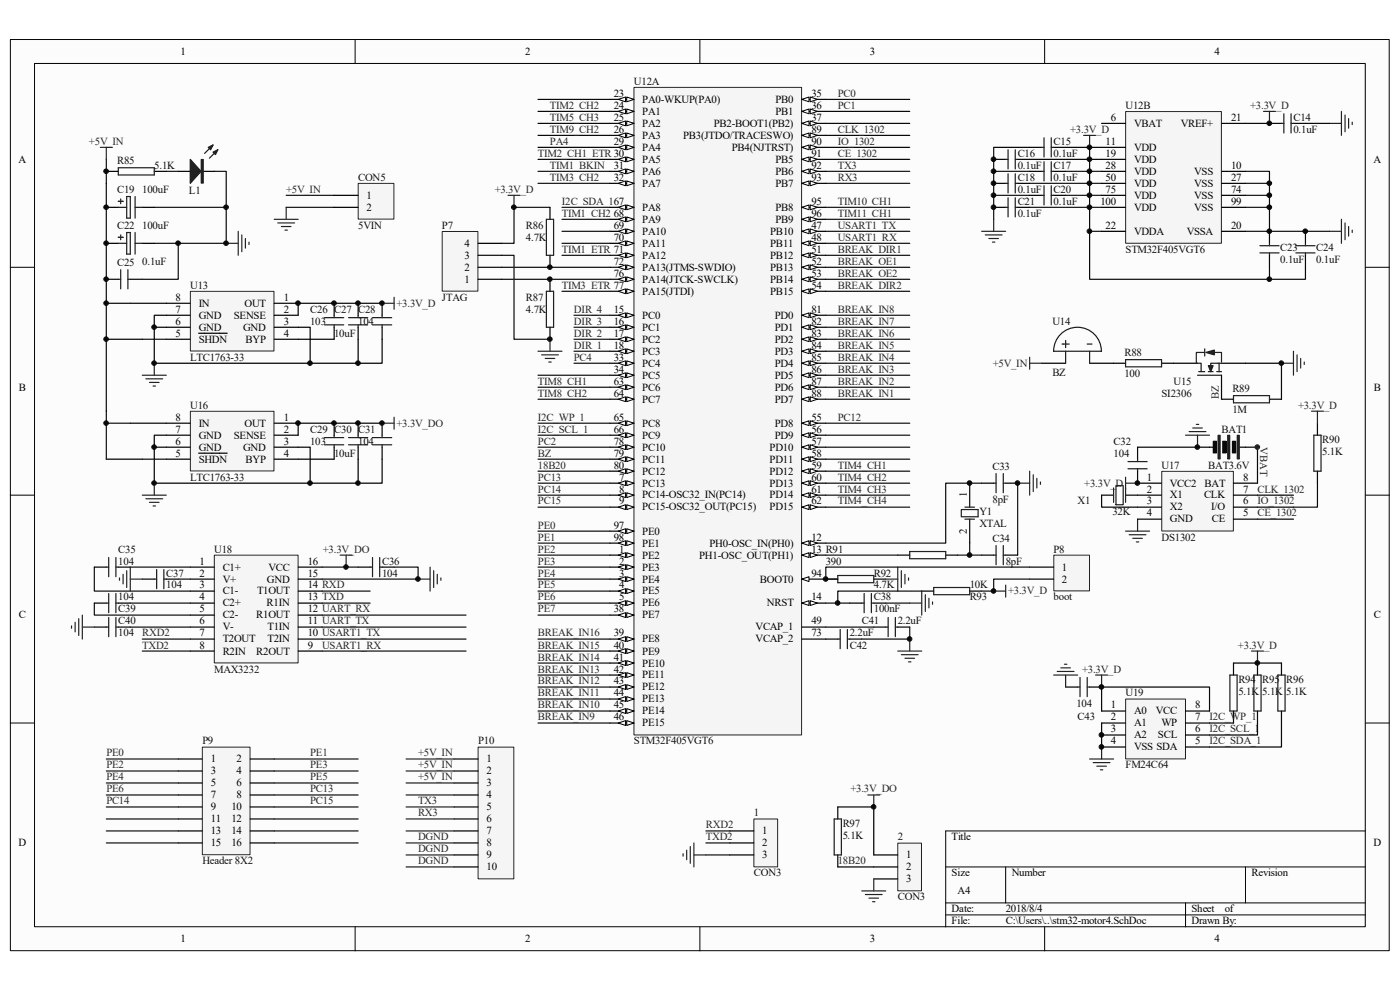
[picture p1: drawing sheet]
<svg xmlns="http://www.w3.org/2000/svg" width="297mm" height="210mm" viewBox="0 0 297 210" stroke-linecap="round" stroke-linejoin="round" font-family="sans-serif">
<defs><g id="words">
<g font-size="2.3">
<text x="38.3" y="11.6">1</text>
<text x="111.4" y="11.6">2</text>
<text x="184.5" y="11.6">3</text>
<text x="257.7" y="11.6">4</text>
<text x="130.3" y="20.5">23</text>
<text x="130.3" y="23.1">24</text>
<text x="136.3" y="21.8">PA0-WKUP(PA0)</text>
<text x="164.5" y="21.8">PB0</text>
<text x="172.1" y="20.5">35</text>
<text x="172.1" y="23.1">36</text>
<text x="130.3" y="25.6">25</text>
<text x="130.3" y="28.2">26</text>
<text x="136.3" y="24.3">PA1</text>
<text x="136.3" y="26.9">PA2</text>
<text x="136.3" y="29.4">PA3</text>
<text x="144.9" y="29.4">PB3(JTDO/TRACESWO)</text>
<text x="151.4" y="26.9">PB2-BOOT1(PB2)</text>
<text x="164.5" y="24.3">PB1</text>
<text x="172.1" y="28.2">89</text>
<text x="172.1" y="25.6">37</text>
<text x="235.7" y="25.6">6</text>
<text x="240.6" y="26.9">VBAT</text>
<text x="250.5" y="26.9">VREF+</text>
<text x="261.2" y="25.6">21</text>
<text x="3.9" y="34.5">A</text>
<text x="130.3" y="30.7">29</text>
<text x="130.3" y="35.8">31</text>
<text x="136.3" y="32">PA4</text>
<text x="136.3" y="34.5">PA5</text>
<text x="155.2" y="32">PB4(NJTRST)</text>
<text x="164.5" y="34.5">PB5</text>
<text x="172.1" y="30.7">90</text>
<text x="172.1" y="33.3">91</text>
<text x="172.1" y="35.8">92</text>
<text x="234.5" y="30.7">11</text>
<text x="234.5" y="33.3">19</text>
<text x="234.5" y="35.8">28</text>
<text x="240.6" y="32">VDD</text>
<text x="240.6" y="34.5">VDD</text>
<text x="261.2" y="35.8">10</text>
<text x="291.4" y="34.5">A</text>
<text x="130.3" y="38.4">32</text>
<text x="136.3" y="37.1">PA6</text>
<text x="136.3" y="39.6">PA7</text>
<text x="164.5" y="37.1">PB6</text>
<text x="164.5" y="39.6">PB7</text>
<text x="172.1" y="38.4">93</text>
<text x="234.5" y="38.4">50</text>
<text x="234.5" y="40.9">75</text>
<text x="240.6" y="37.1">VDD</text>
<text x="240.6" y="39.6">VDD</text>
<text x="253.4" y="37.1">VSS</text>
<text x="253.4" y="39.6">VSS</text>
<text x="261.2" y="38.4">27</text>
<text x="261.2" y="40.9">74</text>
<text x="77.8" y="42.2">1</text>
<text x="77.8" y="44.7">2</text>
<text x="130.3" y="46">68</text>
<text x="136.3" y="44.7">PA8</text>
<text x="136.3" y="47.2">PA9</text>
<text x="164.5" y="44.7">PB8</text>
<text x="164.5" y="47.2">PB9</text>
<text x="172.1" y="43.4">95</text>
<text x="172.1" y="46">96</text>
<text x="233.5" y="43.4">100</text>
<text x="240.6" y="42.2">VDD</text>
<text x="240.6" y="44.7">VDD</text>
<text x="253.4" y="42.2">VSS</text>
<text x="253.4" y="44.7">VSS</text>
<text x="261.2" y="43.4">99</text>
<text x="98.6" y="52.3">4</text>
<text x="130.3" y="48.5">69</text>
<text x="130.3" y="51.1">70</text>
<text x="136.3" y="49.8">PA10</text>
<text x="136.3" y="52.3">PA11</text>
<text x="163.4" y="49.8">PB10</text>
<text x="163.4" y="52.3">PB11</text>
<text x="172.1" y="48.5">47</text>
<text x="172.1" y="51.1">48</text>
<text x="172.1" y="53.6">51</text>
<text x="234.5" y="48.5">22</text>
<text x="240.6" y="49.8">VDDA</text>
<text x="251.8" y="49.8">VSSA</text>
<text x="261.2" y="48.5">20</text>
<text x="98.6" y="60">1</text>
<text x="98.6" y="57.4">2</text>
<text x="98.6" y="54.9">3</text>
<text x="130.3" y="56.1">72</text>
<text x="130.3" y="58.7">76</text>
<text x="136.3" y="54.9">PA12</text>
<text x="136.3" y="57.4">PA13(JTMS-SWDIO)</text>
<text x="136.3" y="60">PA14(JTCK-SWCLK)</text>
<text x="163.4" y="54.9">PB12</text>
<text x="163.4" y="57.4">PB13</text>
<text x="163.4" y="60">PB14</text>
<text x="172.1" y="56.1">52</text>
<text x="172.1" y="58.7">53</text>
<text x="37.3" y="63.8">8</text>
<text x="42.2" y="65.1">IN</text>
<text x="51.9" y="65.1">OUT</text>
<text x="60.2" y="63.8">1</text>
<text x="136.3" y="62.5">PA15(JTDI)</text>
<text x="163.4" y="62.5">PB15</text>
<text x="172.1" y="61.3">54</text>
<text x="37.3" y="71.4">5</text>
<text x="37.3" y="68.9">6</text>
<text x="37.3" y="66.3">7</text>
<text x="42.2" y="70.1">GND</text>
<text x="42.2" y="67.6">GND</text>
<text x="49.6" y="67.6">SENSE</text>
<text x="51.6" y="70.1">GND</text>
<text x="60.2" y="66.3">2</text>
<text x="60.2" y="68.9">3</text>
<text x="60.2" y="71.4">4</text>
<text x="130.3" y="66.3">15</text>
<text x="130.3" y="68.9">16</text>
<text x="130.3" y="71.4">17</text>
<text x="136.3" y="67.6">PC0</text>
<text x="136.3" y="70.1">PC1</text>
<text x="164.4" y="67.6">PD0</text>
<text x="164.4" y="70.1">PD1</text>
<text x="172.1" y="66.3">81</text>
<text x="172.1" y="68.9">82</text>
<text x="172.1" y="71.4">83</text>
<text x="42.2" y="72.7">SHDN</text>
<text x="52.1" y="72.7">BYP</text>
<text x="130.3" y="74">18</text>
<text x="130.3" y="76.5">33</text>
<text x="136.3" y="72.7">PC2</text>
<text x="136.3" y="75.2">PC3</text>
<text x="136.3" y="77.8">PC4</text>
<text x="164.4" y="72.7">PD2</text>
<text x="164.4" y="75.2">PD3</text>
<text x="164.4" y="77.8">PD4</text>
<text x="172.1" y="74">84</text>
<text x="172.1" y="76.5">85</text>
<text x="4" y="82.8">B</text>
<text x="130.3" y="79">34</text>
<text x="130.3" y="81.6">63</text>
<text x="136.3" y="80.3">PC5</text>
<text x="136.3" y="82.8">PC6</text>
<text x="164.4" y="80.3">PD5</text>
<text x="164.4" y="82.8">PD6</text>
<text x="172.1" y="79">86</text>
<text x="172.1" y="81.6">87</text>
<text x="291.5" y="82.8">B</text>
<text x="37.3" y="89.2">8</text>
<text x="60.2" y="89.2">1</text>
<text x="130.3" y="84.1">64</text>
<text x="130.3" y="89.2">65</text>
<text x="136.3" y="85.4">PC7</text>
<text x="164.4" y="85.4">PD7</text>
<text x="172.1" y="89.2">55</text>
<text x="172.1" y="84.1">88</text>
<text x="37.3" y="94.3">6</text>
<text x="37.3" y="91.8">7</text>
<text x="42.2" y="95.6">GND</text>
<text x="42.2" y="93">GND</text>
<text x="42.2" y="90.5">IN</text>
<text x="49.6" y="93">SENSE</text>
<text x="51.6" y="95.6">GND</text>
<text x="51.9" y="90.5">OUT</text>
<text x="60.2" y="91.8">2</text>
<text x="60.2" y="94.3">3</text>
<text x="130.3" y="91.8">66</text>
<text x="130.3" y="94.3">78</text>
<text x="136.3" y="90.5">PC8</text>
<text x="136.3" y="93">PC9</text>
<text x="136.3" y="95.6">PC10</text>
<text x="163.3" y="95.6">PD10</text>
<text x="164.4" y="90.5">PD8</text>
<text x="164.4" y="93">PD9</text>
<text x="172.1" y="91.8">56</text>
<text x="172.1" y="94.3">57</text>
<text x="37.3" y="96.9">5</text>
<text x="42.2" y="98.1">SHDN</text>
<text x="52.1" y="98.1">BYP</text>
<text x="60.2" y="96.9">4</text>
<text x="130.3" y="96.9">79</text>
<text x="130.3" y="99.4">80</text>
<text x="131.4" y="101.9">7</text>
<text x="136.3" y="98.1">PC11</text>
<text x="136.3" y="100.7">PC12</text>
<text x="163.3" y="98.1">PD11</text>
<text x="163.3" y="100.7">PD12</text>
<text x="172.1" y="96.9">58</text>
<text x="172.1" y="99.4">59</text>
<text x="172.1" y="101.9">60</text>
<text x="243.3" y="101.9">1</text>
<text x="263.7" y="101.9">8</text>
<text x="131.4" y="104.5">8</text>
<text x="131.4" y="107">9</text>
<text x="136.3" y="103.2">PC13</text>
<text x="136.3" y="105.7">PC14-OSC32_IN(PC14)</text>
<text x="163.3" y="103.2">PD13</text>
<text x="163.3" y="105.7">PD14</text>
<text x="172.1" y="104.5">61</text>
<text x="172.1" y="107">62</text>
<text x="205.1" y="105.5" transform="rotate(-90 205.1 105.5)">1</text>
<text x="243.3" y="104.5">2</text>
<text x="243.3" y="107">3</text>
<text x="248.2" y="103.2">VCC2</text>
<text x="248.2" y="105.7">X1</text>
<text x="255.4" y="105.7">CLK</text>
<text x="255.6" y="103.2">BAT</text>
<text x="263.7" y="107">6</text>
<text x="263.7" y="104.5">7</text>
<text x="130.3" y="112.1">97</text>
<text x="136.3" y="108.3">PC15-OSC32_OUT(PC15)</text>
<text x="136.3" y="113.4">PE0</text>
<text x="163.3" y="108.3">PD15</text>
<text x="205.1" y="113.3" transform="rotate(-90 205.1 113.3)">2</text>
<text x="243.3" y="109.6">4</text>
<text x="248.2" y="108.3">X2</text>
<text x="248.2" y="110.8">GND</text>
<text x="257" y="108.3">I/O</text>
<text x="257.1" y="110.8">CE</text>
<text x="263.7" y="109.6">5</text>
<text x="42.3" y="119.8">1</text>
<text x="65.3" y="119.8">16</text>
<text x="130.3" y="114.7">98</text>
<text x="131.4" y="117.2">1</text>
<text x="131.4" y="119.8">2</text>
<text x="136.3" y="118.5">PE2</text>
<text x="136.3" y="116">PE1</text>
<text x="148.3" y="118.5">PH1-OSC_OUT(PH1)</text>
<text x="150.5" y="116">PH0-OSC_IN(PH0)</text>
<text x="172.1" y="114.7">12</text>
<text x="172.1" y="117.2">13 R91</text>
<text x="42.3" y="122.3">2</text>
<text x="42.3" y="124.8">3</text>
<text x="47.2" y="121">C1+</text>
<text x="47.2" y="123.6">V+</text>
<text x="56.6" y="123.6">GND</text>
<text x="56.9" y="121">VCC</text>
<text x="65.3" y="124.8">14 RXD</text>
<text x="65.3" y="122.3">15</text>
<text x="131.4" y="122.3">3</text>
<text x="131.4" y="124.8">4</text>
<text x="136.3" y="121">PE3</text>
<text x="136.3" y="123.6">PE4</text>
<text x="161.2" y="123.6">BOOT0</text>
<text x="172.1" y="122.3">94</text>
<text x="225.3" y="121">1</text>
<text x="225.3" y="123.6">2</text>
<text x="4" y="131.2">C</text>
<text x="42.3" y="127.4">4</text>
<text x="42.3" y="129.9">5</text>
<text x="47.2" y="126.1">C1-</text>
<text x="47.2" y="128.7">C2+</text>
<text x="47.2" y="131.2">C2-</text>
<text x="54.4" y="131.2">R1OUT</text>
<text x="54.5" y="126.1">T1OUT</text>
<text x="56.6" y="128.7">R1IN</text>
<text x="65.3" y="129.9">12 UART_RX</text>
<text x="65.3" y="127.4">13 TXD</text>
<text x="130.3" y="129.9">38</text>
<text x="131.4" y="127.4">5</text>
<text x="136.3" y="126.1">PE5</text>
<text x="136.3" y="128.7">PE6</text>
<text x="136.3" y="131.2">PE7</text>
<text x="162.7" y="128.7">NRST</text>
<text x="172.1" y="127.4">14</text>
<text x="291.5" y="131.2">C</text>
<text x="42.3" y="132.5">6</text>
<text x="42.3" y="135">7</text>
<text x="42.3" y="137.6">8</text>
<text x="47.2" y="133.7">V-</text>
<text x="47.2" y="136.3">T2OUT</text>
<text x="56.7" y="136.3">T2IN</text>
<text x="56.7" y="133.7">T1IN</text>
<text x="65.3" y="137.6">9</text>
<text x="65.3" y="135">10 USART1_TX</text>
<text x="65.3" y="132.5">11 UART_TX</text>
<text x="130.3" y="135">39</text>
<text x="130.3" y="137.6">40</text>
<text x="136.3" y="136.3">PE8</text>
<text x="160.3" y="133.7">VCAP_1</text>
<text x="160.3" y="136.3">VCAP_2</text>
<text x="172.1" y="132.5">49</text>
<text x="172.1" y="135">73</text>
<text x="47.2" y="138.9">R2IN</text>
<text x="54.4" y="138.9">R2OUT</text>
<text x="130.3" y="140.1">41</text>
<text x="130.3" y="142.7">42</text>
<text x="136.3" y="138.9">PE9</text>
<text x="136.3" y="141.4">PE10</text>
<text x="136.3" y="143.9">PE11</text>
<text x="130.3" y="145.2">43</text>
<text x="130.3" y="147.7">44</text>
<text x="136.3" y="146.5">PE12</text>
<text x="136.3" y="149">PE13</text>
<text x="130.3" y="150.3">45</text>
<text x="130.3" y="152.8">46</text>
<text x="136.3" y="151.6">PE14</text>
<text x="136.3" y="154.1">PE15</text>
<text x="235.7" y="150.3">1</text>
<text x="235.7" y="152.8">2</text>
<text x="235.7" y="155.4">3</text>
<text x="240.6" y="151.6">A0</text>
<text x="240.6" y="154.1">A1</text>
<text x="245.2" y="151.6">VCC</text>
<text x="246.4" y="154.1">WP</text>
<text x="253.5" y="155.4">6</text>
<text x="253.5" y="152.8">7</text>
<text x="253.5" y="150.3">8</text>
<text x="44.7" y="161.7">1</text>
<text x="50.2" y="161.7">2</text>
<text x="103.2" y="161.7">1</text>
<text x="235.7" y="157.9">4</text>
<text x="240.6" y="156.6">A2</text>
<text x="240.6" y="159.2">VSS SDA</text>
<text x="245.7" y="156.6">SCL</text>
<text x="253.5" y="157.9">5</text>
<text x="44.7" y="164.3">3</text>
<text x="44.7" y="166.8">5</text>
<text x="50.2" y="164.3">4</text>
<text x="50.2" y="166.8">6</text>
<text x="103.2" y="164.3">2</text>
<text x="103.2" y="166.8">3</text>
<text x="44.7" y="169.4">7</text>
<text x="44.7" y="171.9">9</text>
<text x="49.1" y="171.9">10</text>
<text x="50.2" y="169.4">8</text>
<text x="103.2" y="169.4">4</text>
<text x="103.2" y="171.9">5</text>
<text x="3.9" y="179.5">D</text>
<text x="44.7" y="174.5">11</text>
<text x="44.7" y="177">13</text>
<text x="44.7" y="179.5">15</text>
<text x="49.1" y="174.5">12</text>
<text x="49.1" y="177">14</text>
<text x="49.1" y="179.5">16</text>
<text x="103.2" y="174.5">6</text>
<text x="103.2" y="177">7</text>
<text x="103.2" y="179.5">8</text>
<text x="161.7" y="177">1</text>
<text x="161.7" y="179.5">2</text>
<text x="201.9" y="178.3">Title</text>
<text x="291.4" y="179.5">D</text>
<text x="103.2" y="182.1">9</text>
<text x="103.2" y="184.6">10</text>
<text x="161.7" y="182.1">3</text>
<text x="192.2" y="182.1">1</text>
<text x="192.2" y="184.6">2</text>
<text x="201.9" y="185.9">Size</text>
<text x="214.6" y="185.9">Number</text>
<text x="265.5" y="185.9">Revision</text>
<text x="192.2" y="187.2">3</text>
<text x="203.2" y="189.7">A4</text>
<text x="201.9" y="193.5">Date:</text>
<text x="201.9" y="196.1">File:</text>
<text x="213.4" y="193.5">2018/8/4</text>
<text x="213.4" y="196.1">C:\Users\..\stm32-motor4.SchDoc</text>
<text x="252.8" y="196.1">Drawn By:</text>
<text x="252.8" y="193.5">Sheet</text>
<text x="259.8" y="193.5">of</text>
<text x="38.3" y="199.9">1</text>
<text x="111.4" y="199.9">2</text>
<text x="184.5" y="199.9">3</text>
<text x="257.7" y="199.9">4</text>
</g>
<g font-size="2.3" fill="#0e0e0e">
<text x="134.5" y="18">U12A</text>
<text x="238.8" y="23.1">U12B</text>
<text x="274.4" y="25.6">C14</text>
<text x="274.4" y="28.2">0.1uF</text>
<text x="24.8" y="34.8">R85</text>
<text x="32.7" y="35.8">5.1K</text>
<text x="215.9" y="33.3">C16</text>
<text x="215.9" y="35.8">0.1uF</text>
<text x="223.5" y="30.7">C15</text>
<text x="223.5" y="33.3">0.1uF</text>
<text x="223.5" y="35.8">C17</text>
<text x="24.8" y="40.9">C19 100uF</text>
<text x="40.1" y="41.1">L1</text>
<text x="76" y="38.4">CON5</text>
<text x="215.9" y="38.4">C18</text>
<text x="215.9" y="40.9">0.1uF</text>
<text x="223.5" y="38.4">0.1uF</text>
<text x="223.5" y="40.9">C20</text>
<text x="215.9" y="43.4">C21</text>
<text x="215.9" y="46">0.1uF</text>
<text x="223.5" y="43.4">0.1uF</text>
<text x="24.8" y="48.5">C22 100uF</text>
<text x="76" y="48.5">5VIN</text>
<text x="93.8" y="48.5">P7</text>
<text x="111.6" y="48.5">R86</text>
<text x="111.6" y="51.1">4.7K</text>
<text x="238.8" y="53.6">STM32F405VGT6</text>
<text x="271.6" y="53.3">C23</text>
<text x="279.2" y="53.3">C24</text>
<text x="24.8" y="56.4">C25</text>
<text x="30.2" y="56.1">0.1uF</text>
<text x="271.6" y="55.9">0.1uF</text>
<text x="279.2" y="55.9">0.1uF</text>
<text x="40.3" y="61.3">U13</text>
<text x="93.8" y="63.8">JTAG</text>
<text x="111.6" y="63.8">R87</text>
<text x="65.8" y="66.3">C26</text>
<text x="65.8" y="68.9">103</text>
<text x="70.9" y="66.3">C27</text>
<text x="70.9" y="71.4">10uF</text>
<text x="76" y="66.3">C28</text>
<text x="76" y="68.9">104</text>
<text x="111.6" y="66.3">4.7K</text>
<text x="223.3" y="68.9">U14</text>
<text x="40.3" y="76.5">LTC1763-33</text>
<text x="238.5" y="75.5">R88</text>
<text x="223.3" y="79.8">BZ</text>
<text x="238.5" y="80.1">100</text>
<text x="249" y="81.6">U15</text>
<text x="261.5" y="83.1">R89</text>
<text x="40.3" y="86.7">U16</text>
<text x="246.4" y="84.1">SI2306</text>
<text x="261.5" y="87.7">1M</text>
<text x="65.8" y="91.8">C29</text>
<text x="65.8" y="94.3">103</text>
<text x="70.9" y="91.8">C30</text>
<text x="76" y="91.8">C31</text>
<text x="76" y="94.3">104</text>
<text x="236.3" y="94.3">C32</text>
<text x="259.2" y="91.8">BAT1</text>
<text x="280.5" y="94.1">R90</text>
<text x="40.3" y="101.9">LTC1763-33</text>
<text x="70.9" y="96.9">10uF</text>
<text x="210.6" y="99.7">C33</text>
<text x="236.3" y="96.9">104</text>
<text x="246.4" y="99.4">U17</text>
<text x="256.3" y="99.4">BAT3.6V</text>
<text x="280.5" y="96.6">5.1K</text>
<text x="210.6" y="106.8">8pF</text>
<text x="228.6" y="107">X1</text>
<text x="207.8" y="109.3">Y1</text>
<text x="207.8" y="111.9">XTAL</text>
<text x="236" y="109.3">32K</text>
<text x="25.1" y="117.2">C35</text>
<text x="25.1" y="119.8">104</text>
<text x="45.5" y="117.2">U18</text>
<text x="81.1" y="119.8">C36</text>
<text x="175.2" y="119.8">390</text>
<text x="210.6" y="114.9">C34</text>
<text x="213.4" y="119.8">8pF</text>
<text x="223.5" y="117.2">P8</text>
<text x="246.4" y="114.7">DS1302</text>
<text x="35.3" y="122.3">C37</text>
<text x="35.3" y="124.8">104</text>
<text x="81.1" y="122.3">104</text>
<text x="185.4" y="122.3">R92</text>
<text x="185.4" y="124.8">4.7K</text>
<text x="205.7" y="124.8">10K</text>
<text x="25.1" y="129.9">C39</text>
<text x="25.1" y="127.4">104</text>
<text x="185.4" y="127.4">C38</text>
<text x="185.4" y="129.9">100nF</text>
<text x="205.7" y="127.4">R93</text>
<text x="223.5" y="127.4">boot</text>
<text x="25.1" y="132.5">C40</text>
<text x="25.1" y="135">104</text>
<text x="180.3" y="137.6">C42</text>
<text x="180.3" y="135">2.2uF</text>
<text x="182.8" y="132.5">C41</text>
<text x="190.5" y="132.5">2.2uF</text>
<text x="45.5" y="142.7">MAX3232</text>
<text x="238.8" y="147.7">U19</text>
<text x="262.7" y="144.9">R94</text>
<text x="262.7" y="147.5">5.1K</text>
<text x="267.8" y="144.9">R95</text>
<text x="267.8" y="147.5">5.1K</text>
<text x="272.9" y="144.9">R96</text>
<text x="272.9" y="147.5">5.1K</text>
<text x="228.3" y="150">104</text>
<text x="228.6" y="152.8">C43</text>
<text x="42.9" y="157.9">P9</text>
<text x="101.4" y="157.9">P10</text>
<text x="134.5" y="157.9">STM32F405VGT6</text>
<text x="238.8" y="163">FM24C64</text>
<text x="159.9" y="173.2">1</text>
<text x="178.8" y="175.5">R97</text>
<text x="178.8" y="178">5.1K</text>
<text x="190.5" y="178.3">2</text>
<text x="42.9" y="183.3">Header 8X2</text>
<text x="159.9" y="185.9">CON3</text>
<text x="190.5" y="191">CON3</text>
</g>
<g font-size="2.3" fill="#262626">
<text x="116.7" y="23.1">TIM2_CH2</text>
<text x="177.8" y="20.5">PC0</text>
<text x="177.8" y="23.1">PC1</text>
<text x="265.2" y="23.1">+3.3V_D</text>
<text x="116.7" y="25.6">TIM5_CH3</text>
<text x="116.7" y="28.2">TIM9_CH2</text>
<text x="177.8" y="28.2">CLK_1302</text>
<text x="227" y="28.2">+3.3V_D</text>
<text x="18.9" y="30.7">+5V_IN</text>
<text x="114.1" y="33.3">TIM2_CH1_ETR 30</text>
<text x="116.7" y="35.8">TIM1_BKIN</text>
<text x="116.7" y="30.7">PA4</text>
<text x="177.8" y="30.7">IO_1302</text>
<text x="177.8" y="33.3">CE_1302</text>
<text x="177.8" y="35.8">TX3</text>
<text x="60.7" y="40.9">+5V_IN</text>
<text x="104.9" y="40.9">+3.3V_D</text>
<text x="116.7" y="38.4">TIM3_CH2</text>
<text x="177.8" y="38.4">RX3</text>
<text x="119.2" y="46">TIM1_CH2</text>
<text x="119.2" y="43.4">I2C_SDA_167</text>
<text x="177.8" y="43.4">TIM10_CH1</text>
<text x="177.8" y="46">TIM11_CH1</text>
<text x="119.2" y="53.6">TIM1_ETR 71</text>
<text x="177.8" y="53.6">BREAK_DIR1</text>
<text x="177.8" y="48.5">USART1_TX</text>
<text x="177.8" y="51.1">USART1_RX</text>
<text x="177.8" y="56.1">BREAK_OE1</text>
<text x="177.8" y="58.7">BREAK_OE2</text>
<text x="84.1" y="65.1">+3.3V_D</text>
<text x="119.2" y="61.3">TIM3_ETR 77</text>
<text x="177.8" y="61.3">BREAK_DIR2</text>
<text x="121.8" y="71.4">DIR_2</text>
<text x="121.8" y="68.9">DIR_3</text>
<text x="121.8" y="66.3">DIR_4</text>
<text x="177.8" y="71.4">BREAK_IN6</text>
<text x="177.8" y="68.9">BREAK_IN7</text>
<text x="177.8" y="66.3">BREAK_IN8</text>
<text x="121.8" y="74">DIR_1</text>
<text x="121.8" y="76.5">PC4</text>
<text x="177.8" y="76.5">BREAK_IN4</text>
<text x="177.8" y="74">BREAK_IN5</text>
<text x="210.6" y="77.8">+5V_IN</text>
<text x="114.1" y="81.6">TIM8_CH1</text>
<text x="177.8" y="81.6">BREAK_IN2</text>
<text x="177.8" y="79">BREAK_IN3</text>
<text x="114.1" y="89.2">I2C_WP_1</text>
<text x="114.1" y="84.1">TIM8_CH2</text>
<text x="177.8" y="84.1">BREAK_IN1</text>
<text x="177.8" y="89.2">PC12</text>
<text x="258.6" y="84.7" transform="rotate(-90 258.6 84.7)">BZ</text>
<text x="275.4" y="86.7">+3.3V_D</text>
<text x="84.1" y="90.5">+3.3V_DO</text>
<text x="114.1" y="91.8">I2C_SCL_1</text>
<text x="114.1" y="94.3">PC2</text>
<text x="267.3" y="94.9" transform="rotate(90 267.3 94.9)">VBAT</text>
<text x="114.1" y="96.9">BZ</text>
<text x="114.1" y="99.4">18B20</text>
<text x="114.1" y="101.9">PC13</text>
<text x="177.8" y="99.4">TIM4_CH1</text>
<text x="177.8" y="101.9">TIM4_CH2</text>
<text x="114.1" y="104.5">PC14</text>
<text x="114.1" y="107">PC15</text>
<text x="177.8" y="104.5">TIM4_CH3</text>
<text x="177.8" y="107">TIM4_CH4</text>
<text x="230" y="103.2">+3.3V_D</text>
<text x="266.8" y="104.5">CLK_1302</text>
<text x="266.8" y="107">IO_1302</text>
<text x="114.1" y="112.1">PE0</text>
<text x="266.8" y="109.6">CE_1302</text>
<text x="68.5" y="117.2">+3.3V_DO</text>
<text x="114.1" y="117.2">PE2</text>
<text x="114.1" y="119.8">PE3</text>
<text x="114.1" y="114.7">PE1</text>
<text x="114.1" y="122.3">PE4</text>
<text x="114.1" y="124.8">PE5</text>
<text x="114.1" y="127.4">PE6</text>
<text x="114.1" y="129.9">PE7</text>
<text x="213.9" y="126.1">+3.3V_D</text>
<text x="30.2" y="137.6">TXD2</text>
<text x="30.2" y="135">RXD2</text>
<text x="68.3" y="137.6">USART1_RX</text>
<text x="114.1" y="137.6">BREAK_IN15</text>
<text x="114.1" y="135">BREAK_IN16</text>
<text x="262.6" y="137.6">+3.3V_D</text>
<text x="114.1" y="142.7">BREAK_IN13</text>
<text x="114.1" y="140.1">BREAK_IN14</text>
<text x="229.6" y="142.7">+3.3V_D</text>
<text x="114.1" y="147.7">BREAK_IN11</text>
<text x="114.1" y="145.2">BREAK_IN12</text>
<text x="114.1" y="152.8">BREAK_IN9</text>
<text x="114.1" y="150.3">BREAK_IN10</text>
<text x="256.6" y="155.4">I2C_SCL_1</text>
<text x="256.6" y="152.8">I2C_WP_1</text>
<text x="22.6" y="160.4">PE0</text>
<text x="65.8" y="160.4">PE1</text>
<text x="88.7" y="160.4">+5V_IN</text>
<text x="256.6" y="157.9">I2C_SDA_1</text>
<text x="22.6" y="163">PE2</text>
<text x="22.6" y="165.6">PE4</text>
<text x="65.8" y="163">PE3</text>
<text x="65.8" y="165.6">PE5</text>
<text x="88.7" y="163">+5V_IN</text>
<text x="88.7" y="165.6">+5V_IN</text>
<text x="22.6" y="168.1">PE6</text>
<text x="22.6" y="170.6">PC14</text>
<text x="65.8" y="168.1">PC13</text>
<text x="65.8" y="170.6">PC15</text>
<text x="88.7" y="173.2">RX3</text>
<text x="88.7" y="170.6">TX3</text>
<text x="180.4" y="168.1">+3.3V_DO</text>
<text x="88.7" y="178.3">DGND</text>
<text x="149.7" y="175.7">RXD2</text>
<text x="149.7" y="178.3">TXD2</text>
<text x="88.7" y="180.8">DGND</text>
<text x="88.7" y="183.3">DGND</text>
<text x="177.8" y="183.3">18B20</text>
</g>
</g></defs>
<path d="M2.2 8.4h292.5v193.3h-292.5z" fill="#fcfcfc"/>
<path d="M2.2 8.4h292.5v193.3h-292.5z" fill="none" stroke="#000" stroke-width=".21"/>
<path d="M7.4 13.5h282.2v183.1h-282.2z" fill="#fcfcfc"/>
<g fill="none" stroke="#000" stroke-width=".21">
<path d="M7.3 13.5h282.3v183.1h-282.3zM75.3 8.4v5.1M148.5 8.4v5.1M221.6 8.4v5.1M2.2 56.7h5.1M289.7 56.7h5.1M2.2 105h5.1M289.7 105h5.1M2.2 153.4h5.1M289.7 153.4h5.1M289.7 176.3h-89.1v20.3M75.3 196.6v5.1"/>
<path d="M148.5 196.6v5.1M200.6 183.9h89.1M200.6 191.5h89.1M200.6 194.1h89.1M213.4 183.9v7.6M221.6 196.6v5.1M251.5 191.5v5.1M264.2 183.9v7.6"/>
</g>
<path d="M134.5 18.6h35.6v137.3h-35.6z" fill="#f5f5f5"/>
<path d="M134.5 18.5h35.6v137.4h-35.6z" fill="none" stroke="#262626" stroke-width=".21"/>
<path d="M129.4 21.1h5.1" fill="none" stroke="#000" stroke-width=".25"/>
<g fill="#fcfcfc" stroke="#000" stroke-width=".21">
<path d="M133 20.6l1.5 .5-1.5 .5z"/>
<path d="M131.2 21.1l1.5-.5v1z"/>
</g>
<path d="M129.4 23.6h5.1" fill="none" stroke="#000" stroke-width=".25"/>
<g fill="#fcfcfc" stroke="#000" stroke-width=".21">
<path d="M133 23.1l1.5 .5-1.5 .5z"/>
<path d="M131.2 23.6l1.5-.5v1z"/>
</g>
<path d="M129.4 26.2h5.1" fill="none" stroke="#000" stroke-width=".25"/>
<g fill="#fcfcfc" stroke="#000" stroke-width=".21">
<path d="M133 25.7l1.5 .5-1.5 .5z"/>
<path d="M131.2 26.2l1.5-.5v1z"/>
</g>
<path d="M129.4 28.7h5.1" fill="none" stroke="#000" stroke-width=".25"/>
<g fill="#fcfcfc" stroke="#000" stroke-width=".21">
<path d="M133 28.2l1.5 .5-1.5 .5z"/>
<path d="M131.2 28.7l1.5-.5v1z"/>
</g>
<path d="M129.4 31.3h5.1" fill="none" stroke="#000" stroke-width=".25"/>
<g fill="#fcfcfc" stroke="#000" stroke-width=".21">
<path d="M133 30.8l1.5 .5-1.5 .5z"/>
<path d="M131.2 31.3l1.5-.5v1z"/>
</g>
<path d="M129.4 33.8h5.1" fill="none" stroke="#000" stroke-width=".25"/>
<g fill="#fcfcfc" stroke="#000" stroke-width=".21">
<path d="M133 33.3l1.5 .5-1.5 .5z"/>
<path d="M131.2 33.8l1.5-.5v1z"/>
</g>
<path d="M129.4 36.4h5.1" fill="none" stroke="#000" stroke-width=".25"/>
<g fill="#fcfcfc" stroke="#000" stroke-width=".21">
<path d="M133 35.8l1.5 .6-1.5 .5z"/>
<path d="M131.2 36.4l1.5-.6v1.1z"/>
</g>
<path d="M129.4 38.9h5.1" fill="none" stroke="#000" stroke-width=".25"/>
<g fill="#fcfcfc" stroke="#000" stroke-width=".21">
<path d="M133 38.4l1.5 .5-1.5 .5z"/>
<path d="M131.2 38.9l1.5-.5v1z"/>
</g>
<path d="M170.1 21.1h5.1" fill="none" stroke="#000" stroke-width=".25"/>
<g fill="#fcfcfc" stroke="#000" stroke-width=".21">
<path d="M170.1 21.1l1.5-.5v1z"/>
<path d="M171.9 20.6l1.5 .5-1.5 .5z"/>
</g>
<path d="M170.1 23.6h5.1" fill="none" stroke="#000" stroke-width=".25"/>
<g fill="#fcfcfc" stroke="#000" stroke-width=".21">
<path d="M170.1 23.6l1.5-.5v1z"/>
<path d="M171.9 23.1l1.5 .5-1.5 .5z"/>
</g>
<path d="M170.1 49.1h5.1" fill="none" stroke="#000" stroke-width=".25"/>
<g fill="#fcfcfc" stroke="#000" stroke-width=".21">
<path d="M170.1 49.1l1.5-.5v1z"/>
<path d="M171.9 48.6l1.5 .5-1.5 .5z"/>
</g>
<path d="M170.1 51.6h5.1" fill="none" stroke="#000" stroke-width=".25"/>
<g fill="#fcfcfc" stroke="#000" stroke-width=".21">
<path d="M170.1 51.6l1.5-.5v1z"/>
<path d="M171.9 51.1l1.5 .5-1.5 .5z"/>
</g>
<path d="M170.1 54.2h5.1" fill="none" stroke="#000" stroke-width=".25"/>
<g fill="#fcfcfc" stroke="#000" stroke-width=".21">
<path d="M170.1 54.2l1.5-.5v1z"/>
<path d="M171.9 53.7l1.5 .5-1.5 .5z"/>
</g>
<path d="M170.1 56.7h5.1" fill="none" stroke="#000" stroke-width=".25"/>
<g fill="#fcfcfc" stroke="#000" stroke-width=".21">
<path d="M170.1 56.7l1.5-.5v1z"/>
<path d="M171.9 56.2l1.5 .5-1.5 .5z"/>
</g>
<path d="M170.1 59.2h5.1" fill="none" stroke="#000" stroke-width=".25"/>
<g fill="#fcfcfc" stroke="#000" stroke-width=".21">
<path d="M170.1 59.2l1.5-.5v1.1z"/>
<path d="M171.9 58.7l1.5 .5-1.5 .6z"/>
</g>
<path d="M170.1 61.8h5.1" fill="none" stroke="#000" stroke-width=".25"/>
<g fill="#fcfcfc" stroke="#000" stroke-width=".21">
<path d="M170.1 61.8l1.5-.5v1z"/>
<path d="M171.9 61.3l1.5 .5-1.5 .5z"/>
</g>
<path d="M129.4 44h5.1" fill="none" stroke="#000" stroke-width=".25"/>
<g fill="#fcfcfc" stroke="#000" stroke-width=".21">
<path d="M133 43.5l1.5 .5-1.5 .5z"/>
<path d="M131.2 44l1.5-.5v1z"/>
</g>
<path d="M129.4 46.5h5.1" fill="none" stroke="#000" stroke-width=".25"/>
<g fill="#fcfcfc" stroke="#000" stroke-width=".21">
<path d="M133 46l1.5 .5-1.5 .5z"/>
<path d="M131.2 46.5l1.5-.5v1z"/>
</g>
<path d="M129.4 49.1h5.1" fill="none" stroke="#000" stroke-width=".25"/>
<g fill="#fcfcfc" stroke="#000" stroke-width=".21">
<path d="M133 48.6l1.5 .5-1.5 .5z"/>
<path d="M131.2 49.1l1.5-.5v1z"/>
</g>
<path d="M129.4 51.6h5.1" fill="none" stroke="#000" stroke-width=".25"/>
<g fill="#fcfcfc" stroke="#000" stroke-width=".21">
<path d="M133 51.1l1.5 .5-1.5 .5z"/>
<path d="M131.2 51.6l1.5-.5v1z"/>
</g>
<path d="M129.4 54.2h5.1" fill="none" stroke="#000" stroke-width=".25"/>
<g fill="#fcfcfc" stroke="#000" stroke-width=".21">
<path d="M133 53.7l1.5 .5-1.5 .5z"/>
<path d="M131.2 54.2l1.5-.5v1z"/>
</g>
<path d="M129.4 56.7h5.1" fill="none" stroke="#000" stroke-width=".25"/>
<g fill="#fcfcfc" stroke="#000" stroke-width=".21">
<path d="M133 56.2l1.5 .5-1.5 .5z"/>
<path d="M131.2 56.7l1.5-.5v1z"/>
</g>
<path d="M170.1 28.7h5.1" fill="none" stroke="#000" stroke-width=".25"/>
<g fill="#fcfcfc" stroke="#000" stroke-width=".21">
<path d="M170.1 28.7l1.5-.5v1z"/>
<path d="M171.9 28.2l1.5 .5-1.5 .5z"/>
</g>
<path d="M170.1 31.3h5.1" fill="none" stroke="#000" stroke-width=".25"/>
<g fill="#fcfcfc" stroke="#000" stroke-width=".21">
<path d="M170.1 31.3l1.5-.5v1z"/>
<path d="M171.9 30.8l1.5 .5-1.5 .5z"/>
</g>
<path d="M170.1 33.8h5.1" fill="none" stroke="#000" stroke-width=".25"/>
<g fill="#fcfcfc" stroke="#000" stroke-width=".21">
<path d="M170.1 33.8l1.5-.5v1z"/>
<path d="M171.9 33.3l1.5 .5-1.5 .5z"/>
</g>
<path d="M170.1 36.4h5.1" fill="none" stroke="#000" stroke-width=".25"/>
<g fill="#fcfcfc" stroke="#000" stroke-width=".21">
<path d="M170.1 36.4l1.5-.6v1.1z"/>
<path d="M171.9 35.8l1.5 .6-1.5 .5z"/>
</g>
<path d="M170.1 38.9h5.1" fill="none" stroke="#000" stroke-width=".25"/>
<g fill="#fcfcfc" stroke="#000" stroke-width=".21">
<path d="M170.1 38.9l1.5-.5v1z"/>
<path d="M171.9 38.4l1.5 .5-1.5 .5z"/>
</g>
<path d="M170.1 44h5.1" fill="none" stroke="#000" stroke-width=".25"/>
<g fill="#fcfcfc" stroke="#000" stroke-width=".21">
<path d="M170.1 44l1.5-.5v1z"/>
<path d="M171.9 43.5l1.5 .5-1.5 .5z"/>
</g>
<path d="M170.1 46.5h5.1" fill="none" stroke="#000" stroke-width=".25"/>
<g fill="#fcfcfc" stroke="#000" stroke-width=".21">
<path d="M170.1 46.5l1.5-.5v1z"/>
<path d="M171.9 46l1.5 .5-1.5 .5z"/>
</g>
<path d="M170.1 26.2h5.1" fill="none" stroke="#000" stroke-width=".25"/>
<g fill="#fcfcfc" stroke="#000" stroke-width=".21">
<path d="M170.1 26.2l1.5-.5v1z"/>
<path d="M171.9 25.7l1.5 .5-1.5 .5z"/>
</g>
<path d="M129.4 59.2h5.1" fill="none" stroke="#000" stroke-width=".25"/>
<g fill="#fcfcfc" stroke="#000" stroke-width=".21">
<path d="M133 58.7l1.5 .5-1.5 .6z"/>
<path d="M131.2 59.2l1.5-.5v1.1z"/>
</g>
<path d="M129.4 61.8h5.1" fill="none" stroke="#000" stroke-width=".25"/>
<g fill="#fcfcfc" stroke="#000" stroke-width=".21">
<path d="M133 61.3l1.5 .5-1.5 .5z"/>
<path d="M131.2 61.8l1.5-.5v1z"/>
</g>
<path d="M129.4 102.5h5.1" fill="none" stroke="#000" stroke-width=".25"/>
<g fill="#fcfcfc" stroke="#000" stroke-width=".21">
<path d="M133 102l1.5 .5-1.5 .5z"/>
<path d="M131.2 102.5l1.5-.5v1z"/>
</g>
<path d="M129.4 105h5.1" fill="none" stroke="#000" stroke-width=".25"/>
<g fill="#fcfcfc" stroke="#000" stroke-width=".21">
<path d="M133 104.5l1.5 .5-1.5 .6z"/>
<path d="M131.2 105l1.5-.5v1.1z"/>
</g>
<path d="M129.4 107.6h5.1" fill="none" stroke="#000" stroke-width=".25"/>
<g fill="#fcfcfc" stroke="#000" stroke-width=".21">
<path d="M133 107.1l1.5 .5-1.5 .5z"/>
<path d="M131.2 107.6l1.5-.5v1z"/>
</g>
<path d="M129.4 66.9h5.1" fill="none" stroke="#000" stroke-width=".25"/>
<g fill="#fcfcfc" stroke="#000" stroke-width=".21">
<path d="M133 66.4l1.5 .5-1.5 .5z"/>
<path d="M131.2 66.9l1.5-.5v1z"/>
</g>
<path d="M129.4 69.4h5.1" fill="none" stroke="#000" stroke-width=".25"/>
<g fill="#fcfcfc" stroke="#000" stroke-width=".21">
<path d="M133 68.9l1.5 .5-1.5 .5z"/>
<path d="M131.2 69.4l1.5-.5v1z"/>
</g>
<path d="M129.4 72h5.1" fill="none" stroke="#000" stroke-width=".25"/>
<g fill="#fcfcfc" stroke="#000" stroke-width=".21">
<path d="M133 71.5l1.5 .5-1.5 .5z"/>
<path d="M131.2 72l1.5-.5v1z"/>
</g>
<path d="M129.4 74.5h5.1" fill="none" stroke="#000" stroke-width=".25"/>
<g fill="#fcfcfc" stroke="#000" stroke-width=".21">
<path d="M133 74l1.5 .5-1.5 .5z"/>
<path d="M131.2 74.5l1.5-.5v1z"/>
</g>
<path d="M129.4 77.1h5.1" fill="none" stroke="#000" stroke-width=".25"/>
<g fill="#fcfcfc" stroke="#000" stroke-width=".21">
<path d="M133 76.5l1.5 .6-1.5 .5z"/>
<path d="M131.2 77.1l1.5-.6v1.1z"/>
</g>
<path d="M129.4 79.6h5.1" fill="none" stroke="#000" stroke-width=".25"/>
<g fill="#fcfcfc" stroke="#000" stroke-width=".21">
<path d="M133 79.1l1.5 .5-1.5 .5z"/>
<path d="M131.2 79.6l1.5-.5v1z"/>
</g>
<path d="M170.1 89.8h5.1" fill="none" stroke="#000" stroke-width=".25"/>
<g fill="#fcfcfc" stroke="#000" stroke-width=".21">
<path d="M170.1 89.8l1.5-.5v1z"/>
<path d="M171.9 89.3l1.5 .5-1.5 .5z"/>
</g>
<path d="M170.1 92.3h5.1" fill="none" stroke="#000" stroke-width=".25"/>
<g fill="#fcfcfc" stroke="#000" stroke-width=".21">
<path d="M170.1 92.3l1.5-.5v1z"/>
<path d="M171.9 91.8l1.5 .5-1.5 .5z"/>
</g>
<path d="M170.1 94.9h5.1" fill="none" stroke="#000" stroke-width=".25"/>
<g fill="#fcfcfc" stroke="#000" stroke-width=".21">
<path d="M170.1 94.9l1.5-.5v1z"/>
<path d="M171.9 94.4l1.5 .5-1.5 .5z"/>
</g>
<path d="M170.1 97.4h5.1" fill="none" stroke="#000" stroke-width=".25"/>
<g fill="#fcfcfc" stroke="#000" stroke-width=".21">
<path d="M170.1 97.4l1.5-.5v1z"/>
<path d="M171.9 96.9l1.5 .5-1.5 .5z"/>
</g>
<path d="M170.1 100h5.1" fill="none" stroke="#000" stroke-width=".25"/>
<g fill="#fcfcfc" stroke="#000" stroke-width=".21">
<path d="M170.1 100l1.5-.6v1.1z"/>
<path d="M171.9 99.4l1.5 .6-1.5 .5z"/>
</g>
<path d="M170.1 102.5h5.1" fill="none" stroke="#000" stroke-width=".25"/>
<g fill="#fcfcfc" stroke="#000" stroke-width=".21">
<path d="M170.1 102.5l1.5-.5v1z"/>
<path d="M171.9 102l1.5 .5-1.5 .5z"/>
</g>
<path d="M170.1 105h5.1" fill="none" stroke="#000" stroke-width=".25"/>
<g fill="#fcfcfc" stroke="#000" stroke-width=".21">
<path d="M170.1 105l1.5-.5v1.1z"/>
<path d="M171.9 104.5l1.5 .5-1.5 .6z"/>
</g>
<path d="M170.1 107.6h5.1" fill="none" stroke="#000" stroke-width=".25"/>
<g fill="#fcfcfc" stroke="#000" stroke-width=".21">
<path d="M170.1 107.6l1.5-.5v1z"/>
<path d="M171.9 107.1l1.5 .5-1.5 .5z"/>
</g>
<path d="M129.4 82.1h5.1" fill="none" stroke="#000" stroke-width=".25"/>
<g fill="#fcfcfc" stroke="#000" stroke-width=".21">
<path d="M133 81.6l1.5 .5-1.5 .6z"/>
<path d="M131.2 82.1l1.5-.5v1.1z"/>
</g>
<path d="M129.4 84.7h5.1" fill="none" stroke="#000" stroke-width=".25"/>
<g fill="#fcfcfc" stroke="#000" stroke-width=".21">
<path d="M133 84.2l1.5 .5-1.5 .5z"/>
<path d="M131.2 84.7l1.5-.5v1z"/>
</g>
<path d="M129.4 89.8h5.1" fill="none" stroke="#000" stroke-width=".25"/>
<g fill="#fcfcfc" stroke="#000" stroke-width=".21">
<path d="M133 89.3l1.5 .5-1.5 .5z"/>
<path d="M131.2 89.8l1.5-.5v1z"/>
</g>
<path d="M129.4 92.3h5.1" fill="none" stroke="#000" stroke-width=".25"/>
<g fill="#fcfcfc" stroke="#000" stroke-width=".21">
<path d="M133 91.8l1.5 .5-1.5 .5z"/>
<path d="M131.2 92.3l1.5-.5v1z"/>
</g>
<path d="M129.4 94.9h5.1" fill="none" stroke="#000" stroke-width=".25"/>
<g fill="#fcfcfc" stroke="#000" stroke-width=".21">
<path d="M133 94.4l1.5 .5-1.5 .5z"/>
<path d="M131.2 94.9l1.5-.5v1z"/>
</g>
<path d="M129.4 97.4h5.1" fill="none" stroke="#000" stroke-width=".25"/>
<g fill="#fcfcfc" stroke="#000" stroke-width=".21">
<path d="M133 96.9l1.5 .5-1.5 .5z"/>
<path d="M131.2 97.4l1.5-.5v1z"/>
</g>
<path d="M129.4 100h5.1" fill="none" stroke="#000" stroke-width=".25"/>
<g fill="#fcfcfc" stroke="#000" stroke-width=".21">
<path d="M133 99.4l1.5 .6-1.5 .5z"/>
<path d="M131.2 100l1.5-.6v1.1z"/>
</g>
<path d="M170.1 66.9h5.1" fill="none" stroke="#000" stroke-width=".25"/>
<g fill="#fcfcfc" stroke="#000" stroke-width=".21">
<path d="M170.1 66.9l1.5-.5v1z"/>
<path d="M171.9 66.4l1.5 .5-1.5 .5z"/>
</g>
<path d="M170.1 69.4h5.1" fill="none" stroke="#000" stroke-width=".25"/>
<g fill="#fcfcfc" stroke="#000" stroke-width=".21">
<path d="M170.1 69.4l1.5-.5v1z"/>
<path d="M171.9 68.9l1.5 .5-1.5 .5z"/>
</g>
<path d="M170.1 72h5.1" fill="none" stroke="#000" stroke-width=".25"/>
<g fill="#fcfcfc" stroke="#000" stroke-width=".21">
<path d="M170.1 72l1.5-.5v1z"/>
<path d="M171.9 71.5l1.5 .5-1.5 .5z"/>
</g>
<path d="M170.1 74.5h5.1" fill="none" stroke="#000" stroke-width=".25"/>
<g fill="#fcfcfc" stroke="#000" stroke-width=".21">
<path d="M170.1 74.5l1.5-.5v1z"/>
<path d="M171.9 74l1.5 .5-1.5 .5z"/>
</g>
<path d="M170.1 77.1h5.1" fill="none" stroke="#000" stroke-width=".25"/>
<g fill="#fcfcfc" stroke="#000" stroke-width=".21">
<path d="M170.1 77.1l1.5-.6v1.1z"/>
<path d="M171.9 76.5l1.5 .6-1.5 .5z"/>
</g>
<path d="M170.1 79.6h5.1" fill="none" stroke="#000" stroke-width=".25"/>
<g fill="#fcfcfc" stroke="#000" stroke-width=".21">
<path d="M170.1 79.6l1.5-.5v1z"/>
<path d="M171.9 79.1l1.5 .5-1.5 .5z"/>
</g>
<path d="M170.1 82.1h5.1" fill="none" stroke="#000" stroke-width=".25"/>
<g fill="#fcfcfc" stroke="#000" stroke-width=".21">
<path d="M170.1 82.1l1.5-.5v1.1z"/>
<path d="M171.9 81.6l1.5 .5-1.5 .6z"/>
</g>
<path d="M170.1 84.7h5.1" fill="none" stroke="#000" stroke-width=".25"/>
<g fill="#fcfcfc" stroke="#000" stroke-width=".21">
<path d="M170.1 84.7l1.5-.5v1z"/>
<path d="M171.9 84.2l1.5 .5-1.5 .5z"/>
</g>
<path d="M129.4 117.8h5.1" fill="none" stroke="#000" stroke-width=".25"/>
<g fill="#fcfcfc" stroke="#000" stroke-width=".21">
<path d="M133 117.3l1.5 .5-1.5 .5z"/>
<path d="M131.2 117.8l1.5-.5v1z"/>
</g>
<path d="M129.4 120.3h5.1" fill="none" stroke="#000" stroke-width=".25"/>
<g fill="#fcfcfc" stroke="#000" stroke-width=".21">
<path d="M133 119.8l1.5 .5-1.5 .5z"/>
<path d="M131.2 120.3l1.5-.5v1z"/>
</g>
<path d="M129.4 122.9h5.1" fill="none" stroke="#000" stroke-width=".25"/>
<g fill="#fcfcfc" stroke="#000" stroke-width=".21">
<path d="M133 122.3l1.5 .6-1.5 .5z"/>
<path d="M131.2 122.9l1.5-.6v1.1z"/>
</g>
<path d="M129.4 125.4h5.1" fill="none" stroke="#000" stroke-width=".25"/>
<g fill="#fcfcfc" stroke="#000" stroke-width=".21">
<path d="M133 124.9l1.5 .5-1.5 .5z"/>
<path d="M131.2 125.4l1.5-.5v1z"/>
</g>
<path d="M129.4 127.9h5.1" fill="none" stroke="#000" stroke-width=".25"/>
<g fill="#fcfcfc" stroke="#000" stroke-width=".21">
<path d="M133 127.4l1.5 .5-1.5 .5z"/>
<path d="M131.2 127.9l1.5-.5v1z"/>
</g>
<path d="M129.4 130.5h5.1" fill="none" stroke="#000" stroke-width=".25"/>
<g fill="#fcfcfc" stroke="#000" stroke-width=".21">
<path d="M133 130l1.5 .5-1.5 .5z"/>
<path d="M131.2 130.5l1.5-.5v1z"/>
</g>
<path d="M129.4 135.6h5.1" fill="none" stroke="#000" stroke-width=".25"/>
<g fill="#fcfcfc" stroke="#000" stroke-width=".21">
<path d="M133 135.1l1.5 .5-1.5 .5z"/>
<path d="M131.2 135.6l1.5-.5v1z"/>
</g>
<path d="M129.4 138.1h5.1" fill="none" stroke="#000" stroke-width=".25"/>
<g fill="#fcfcfc" stroke="#000" stroke-width=".21">
<path d="M133 137.6l1.5 .5-1.5 .5z"/>
<path d="M131.2 138.1l1.5-.5v1z"/>
</g>
<path d="M129.4 140.7h5.1" fill="none" stroke="#000" stroke-width=".25"/>
<g fill="#fcfcfc" stroke="#000" stroke-width=".21">
<path d="M133 140.1l1.5 .6-1.5 .5z"/>
<path d="M131.2 140.7l1.5-.6v1.1z"/>
</g>
<path d="M129.4 143.2h5.1" fill="none" stroke="#000" stroke-width=".25"/>
<g fill="#fcfcfc" stroke="#000" stroke-width=".21">
<path d="M133 142.7l1.5 .5-1.5 .5z"/>
<path d="M131.2 143.2l1.5-.5v1z"/>
</g>
<path d="M129.4 145.7h5.1" fill="none" stroke="#000" stroke-width=".25"/>
<g fill="#fcfcfc" stroke="#000" stroke-width=".21">
<path d="M133 145.2l1.5 .5-1.5 .6z"/>
<path d="M131.2 145.7l1.5-.5v1.1z"/>
</g>
<path d="M129.4 148.3h5.1" fill="none" stroke="#000" stroke-width=".25"/>
<g fill="#fcfcfc" stroke="#000" stroke-width=".21">
<path d="M133 147.8l1.5 .5-1.5 .5z"/>
<path d="M131.2 148.3l1.5-.5v1z"/>
</g>
<path d="M129.4 150.8h5.1" fill="none" stroke="#000" stroke-width=".25"/>
<g fill="#fcfcfc" stroke="#000" stroke-width=".21">
<path d="M133 150.3l1.5 .5-1.5 .5z"/>
<path d="M131.2 150.8l1.5-.5v1z"/>
</g>
<path d="M129.4 153.4h5.1" fill="none" stroke="#000" stroke-width=".25"/>
<g fill="#fcfcfc" stroke="#000" stroke-width=".21">
<path d="M133 152.9l1.5 .5-1.5 .5z"/>
<path d="M131.2 153.4l1.5-.5v1z"/>
</g>
<path d="M129.4 112.7h5.1" fill="none" stroke="#000" stroke-width=".25"/>
<g fill="#fcfcfc" stroke="#000" stroke-width=".21">
<path d="M133 112.2l1.5 .5-1.5 .5z"/>
<path d="M131.2 112.7l1.5-.5v1z"/>
</g>
<path d="M129.4 115.2h5.1" fill="none" stroke="#000" stroke-width=".25"/>
<g fill="#fcfcfc" stroke="#000" stroke-width=".21">
<path d="M133 114.7l1.5 .5-1.5 .5z"/>
<path d="M131.2 115.2l1.5-.5v1z"/>
</g>
<path d="M170.1 122.9h5.1" fill="none" stroke="#000" stroke-width=".25"/>
<path d="M170.1 122.9l1.5-.6v1.1z" fill="#fcfcfc" stroke="#000" stroke-width=".21"/>
<path d="M170.1 127.9h5.1" fill="none" stroke="#000" stroke-width=".25"/>
<g fill="#fcfcfc" stroke="#000" stroke-width=".21">
<path d="M170.1 127.9l1.5-.5v1z"/>
<path d="M171.9 127.4l1.5 .5-1.5 .5z"/>
</g>
<path d="M170.1 115.2h5.1M170.1 133h5.1M170.1 135.6h5.1" fill="none" stroke="#000" stroke-width=".25"/>
<g fill="#fcfcfc" stroke="#000" stroke-width=".21">
<path d="M170.1 115.2l1.5-.5v1z"/>
<path d="M171.9 114.7l1.5 .5-1.5 .5z"/>
</g>
<path d="M170.1 117.8h5.1" fill="none" stroke="#000" stroke-width=".25"/>
<g fill="#fcfcfc" stroke="#000" stroke-width=".21">
<path d="M170.1 117.8l1.5-.5v1z"/>
<path d="M171.9 117.3l1.5 .5-1.5 .5z"/>
</g>
<path d="M238.8 23.7h20.3v27.9h-20.3z" fill="#f5f5f5"/>
<path d="M238.8 23.7h20.3v27.9h-20.3z" fill="none" stroke="#262626" stroke-width=".21"/>
<g fill="none" stroke="#000" stroke-width=".25">
<path d="M22.6 36.4h2.5M32.7 36.4h2.6M37.8 36.4h2.6M42.9 36.4h2.6M233.7 26.2h5.1M233.7 36.4h5.1M233.7 31.3h5.1M233.7 33.8h5.1M233.7 38.9h5.1M259.1 26.2h5.1M259.1 36.4h5.1M259.1 38.9h5.1"/>
<path d="M233.7 49.1h5.1M233.7 41.4h5.1M233.7 44h5.1M259.1 49.1h5.1M259.1 41.4h5.1M259.1 44h5.1"/>
</g>
<path d="M48 51.6h2.5M50.5 49.1v5.1M51.3 49.8v3.6M52.1 50.6v2M52.8 51.4v.5" fill="none" stroke="#262626" stroke-width=".25"/>
<g fill="#1c1c1c" stroke="#1c1c1c" stroke-width=".25">
<path d="M40.4 33.8l2.3 2.6-2.3 2.5z"/>
<path d="M45.2 32.3l1-.5-.5 1z"/>
<path d="M44.2 31.3l1-.5-.5 1z"/>
</g>
<path d="M42.9 33.9v5" fill="none" stroke="#1c1c1c" stroke-width=".42"/>
<path d="M42.7 33.8h.4v5.1h-.4z" fill="none" stroke="#1c1c1c" stroke-width=".21"/>
<path d="M25.1 35.6h7.6v1.5h-7.6zM45.2 30.8l-1.8 1.7M46.2 31.8l-1.8 1.8" fill="none" stroke="#1c1c1c" stroke-width=".25"/>
<path d="M40.4 61.8h17.7v12.7h-17.7z" fill="#f5f5f5"/>
<path d="M40.4 61.8h17.7v12.7h-17.7z" fill="none" stroke="#262626" stroke-width=".21"/>
<g fill="none" stroke="#000" stroke-width=".25">
<path d="M22.6 51.6h2.5M30.2 51.6h2.5M22.6 72h7.6M27.6 64.3h12.8M32.7 69.4h7.7M35.3 66.9h5.1M35.3 72h5.1M42.1 70.7h6.1M58.2 69.4h7.6v7.7M58.2 64.3h5.1M58.2 66.9h5.1M70.9 69.4v2.6h-12.7"/>
<path d="M70.9 64.3v2.6M76 64.3v2.6M76 69.4v7.7M81.1 64.3v2.6M81.1 69.4v2.6"/>
</g>
<g fill="none" stroke="#1c1c1c" stroke-width=".25">
<path d="M25.1 50.3h1M25.1 51.6h1.8M25.6 49.8v1.1M26.9 49.3h.7v4.6h-.7zM28.7 51.6h1.5M28.7 49.3v4.6M68.9 68.9h4M68.9 67.4h4M70.9 66.9v.5M70.9 68.9v.5M73.9 68.9h4.1M73.9 67.4h4.1"/>
<path d="M76 66.9v.5M76 68.9v.5M79 68.9h4.1M79 67.4h4.1M81.1 66.9v.5M81.1 68.9v.5"/>
</g>
<path d="M21.3 31.3h2.5M22.6 31.3v2.5M30.2 79.6h5.1M32.7 77.1v2.5M81.1 64.3h2.5M83.6 63.1v2.5M30.9 80.4h3.6M31.7 81.1h2M32.5 81.9h.5" fill="none" stroke="#262626" stroke-width=".25"/>
<path d="M22.6 64.3h5M30.2 72h5.1" fill="none" stroke="#0e0e0e" stroke-width=".25"/>
<path d="M93.9 49.1h7.5v12.7h-7.5z" fill="#f5f5f5"/>
<path d="M93.8 49.1h7.6v12.7h-7.6z" fill="none" stroke="#262626" stroke-width=".21"/>
<g fill="none" stroke="#000" stroke-width=".25">
<path d="M101.4 59.2h5.1M101.4 56.7h5.1M101.4 54.2h5.1M101.4 51.6h5.1M116.7 44v2.5M116.7 54.2v2.5M116.7 59.2v2.6M116.7 69.4v2.6M190.5 117.8h2.5M200.6 117.8h2.6M205.7 102.5v5.1M205.7 110.1v5.1"/>
<path d="M208.3 117.8h2.5M208.3 102.5h2.5M213.4 117.8h2.5M213.4 102.5h2.5M180.3 127.9h2.5M185.4 127.9h2.5M195.5 125.4h2.6M205.7 125.4h2.6"/>
</g>
<g fill="none" stroke="#262626" stroke-width=".25">
<path d="M107.8 41.4h2.5M109 41.4v2.6M114.1 74.5h5.1M114.9 75.3h3.6M115.7 76h2M116.4 76.8h.5M116.7 72v2.5M218.4 100v5M215.9 102.5h2.5M219.2 100.7v3.6M220 101.5v2M220.7 102.2v.6"/>
<path d="M193 127.9h2.5M195.5 125.4v5.1M196.3 126.2v3.5M197.1 126.9v2.1M197.8 127.7v.5M210.8 125.4h2.6M213.4 124.1v2.6"/>
</g>
<g fill="none" stroke="#1c1c1c" stroke-width=".25">
<path d="M115.9 46.5h1.5v7.7h-1.5zM115.9 61.8h1.5v7.6h-1.5zM193 117h7.6v1.5h-7.6zM203.9 108.1h3.6v1.5h-3.6zM204.7 110.1h2M204.7 107.6h2M210.8 102.5h.5M210.8 117.8h.5M211.3 100.5v4M211.3 115.7v4.1M212.8 100.5v4M212.8 115.7v4.1"/>
<path d="M212.8 102.5h.6M212.8 117.8h.6M182.8 127.9h.5M183.3 125.9v4.1M184.9 125.9v4.1M184.9 127.9h.5M198.1 124.6h7.6v1.6h-7.6z"/>
</g>
<path d="M106.5 54.2h2.5v17.8h7.7M175.2 117.8h15.3M215.9 102.5v15.3M187.9 127.9h5.1" fill="none" stroke="#0e0e0e" stroke-width=".25"/>
<path d="M223.6 117.8h7.5v7.5h-7.5z" fill="#f5f5f5"/>
<path d="M223.6 117.8h7.5v7.5h-7.5z" fill="none" stroke="#262626" stroke-width=".21"/>
<g fill="none" stroke="#000" stroke-width=".25">
<path d="M210.8 33.8h2.6M210.8 38.9h2.6M215.9 33.8h2.5M215.9 38.9h2.5M218.4 31.3h2.6M218.4 36.4h2.6M223.5 31.3h2.6M223.5 36.4h2.6M269.3 26.2h2.6M274.4 26.2h2.6M210.8 44h2.6M215.9 44h2.5"/>
<path d="M218.4 41.4h2.6M223.5 41.4h2.6M269.3 49.1v2.5M269.3 54.2v2.5M277 49.1v2.5M277 54.2v2.5M175.2 122.9h2.5M175.2 135.6h2.5M180.3 135.6h2.5M185.4 122.9h2.5M185.4 133h2.5M190.5 133h2.5"/>
<path d="M218.4 120.3h5.1M218.4 122.9h5.1"/>
</g>
<g fill="none" stroke="#1c1c1c" stroke-width=".25">
<path d="M213.4 33.8h.5M213.4 38.9h.5M213.9 31.8v4M213.9 36.9v4M215.4 31.8v4M215.4 36.9v4M215.4 33.8h.5M215.4 38.9h.5M221 31.3h.5M221 36.4h.5M221.5 29.2v4.1M221.5 34.3v4.1"/>
<path d="M221.5 39.4v4.1M223 29.2v4.1M223 34.3v4.1M223 39.4v4.1M223 31.3h.5M223 36.4h.5M271.9 26.2h.5M272.4 24.1v4.1M273.9 24.1v4.1M273.9 26.2h.5M213.4 44h.5M213.9 41.9v4.1"/>
<path d="M215.4 41.9v4.1M215.4 44h.5M221 41.4h.5M223 41.4h.5M267.3 53.7h4.1M267.3 52.1h4.1M269.3 51.6v.5M269.3 53.7v.5M274.9 53.7h4.1M274.9 52.1h4.1M277 51.6v.5M277 53.7v.5"/>
<path d="M177.7 122.1h7.7v1.5h-7.7zM177.7 135.6h.5M178.2 133.5v4.1M179.8 133.5v4.1M179.8 135.6h.5M187.9 133h.5M188.4 131v4.1M189.9 131v4.1M189.9 133h.6"/>
</g>
<g fill="none" stroke="#262626" stroke-width=".25">
<path d="M229.9 28.7h2.5M231.2 28.7v2.6M268 23.6h2.6M269.3 23.6v2.6M282 26.2h2.6M284.6 23.6v5.1M285.3 24.4v3.6M286.1 25.2v2M286.9 25.9v.5M208.3 49.1h5.1M209 49.8h3.6M209.8 50.6h2"/>
<path d="M210.6 51.4h.5M210.8 46.5v2.6M282 49.1h2.6M284.6 46.5v5.1M285.3 47.3v3.6M286.1 48.1v2M286.9 48.8v.5M187.9 122.9h2.6M190.5 120.3v5.1M190.5 138.1h5M191.2 121.1v3.5M191.2 138.9h3.6"/>
<path d="M192 121.8v2.1M192 139.6h2M192.7 122.6v.5M193 135.6v2.5M192.7 140.4h.6"/>
</g>
<g fill="none" stroke="#0e0e0e" stroke-width=".25">
<path d="M210.8 36.4h7.6M218.4 31.3h-7.6v15.2M218.4 33.8h15.3M218.4 38.9h15.3M226.1 36.4h7.6M226.1 31.3h7.6M231.2 31.3v12.7M264.2 38.9h5.1M264.2 26.2h5.1M277 26.2h5M106.5 56.7h22.9M106.5 59.2h22.9"/>
<path d="M210.8 41.4h7.6M218.4 44h15.3M226.1 41.4h7.6M231.2 49.1v10.1h38.1M264.2 41.4h5.1M264.2 44h5.1M264.2 49.1h5.1M203.2 117.8h2.5M175.2 127.9h2.5M175.2 133h10.2"/>
</g>
<path d="M45.5 117.8h17.7v22.8h-17.7z" fill="#f5f5f5"/>
<path d="M45.5 117.8h17.7v22.8h-17.7z" fill="none" stroke="#262626" stroke-width=".21"/>
<g fill="none" stroke="#000" stroke-width=".25">
<path d="M20 120.3h2.6M20 127.9h2.6M20 133h2.6M25.1 120.3h2.5M25.1 127.9h2.5M25.1 133h2.5M30.2 122.9h2.5M35.3 122.9h2.5M40.4 120.3h5.1M40.4 122.9h5.1M40.4 125.4h5.1M40.4 127.9h5.1"/>
<path d="M40.4 130.5h5.1M40.4 133h5.1M40.4 135.6h5.1M40.4 138.1h5.1M63.3 120.3h5M63.3 122.9h5M63.3 125.4h5M63.3 127.9h5M63.3 130.5h5M63.3 133h5M63.3 135.6h5M63.3 138.1h5"/>
<path d="M76 120.3h2.5M81.1 120.3h2.5"/>
</g>
<g fill="none" stroke="#1c1c1c" stroke-width=".25">
<path d="M23.1 118.3v4M24.6 118.3v4M79 118.3v4M80.6 118.3v4M22.6 120.3h.5M22.6 127.9h.5M22.6 133h.5M23.1 125.9v4.1M23.1 131v4.1M24.6 125.9v4.1M24.6 131v4.1M24.6 120.3h.5"/>
<path d="M24.6 127.9h.5M24.6 133h.5M32.7 122.9h.5M33.2 120.8v4.1M34.8 120.8v4.1M34.8 122.9h.5M78.5 120.3h.5M80.6 120.3h.5"/>
</g>
<g fill="none" stroke="#0e0e0e" stroke-width=".25">
<path d="M20 120.3v5.1h20.4M20 127.9v2.6h20.4M27.6 120.3h12.8M27.6 127.9h12.8M27.6 133h12.8M30.2 135.6h10.2M30.2 138.1h10.2M68.3 120.3h7.7M68.3 127.9h10.2M68.3 133h30.6M68.3 135.6h30.6M68.3 138.1h30.6"/>
<path d="M68.3 125.4h10.2M68.3 130.5h30.6"/>
</g>
<g fill="none" stroke="#262626" stroke-width=".25">
<path d="M72.2 117.8h2.5M73.4 117.8v2.5M15.2 132.8v.5M15.9 132v2M16.7 131.2v3.6M17.5 130.5v5.1M17.5 133h2.5M25.4 122.6v.5M26.1 121.8v2.1M26.9 121.1v3.5M27.6 122.9h2.6M27.6 120.3v5.1"/>
<path d="M88.7 122.9h2.5M91.2 120.3v5.1M92 121.1v3.5M92.8 121.8v2.1M93.5 122.6v.5"/>
</g>
<path d="M101.5 158.5h7.5v27.9h-7.5z" fill="#f5f5f5"/>
<path d="M101.4 158.5h7.6v27.9h-7.6z" fill="none" stroke="#262626" stroke-width=".21"/>
<g fill="none" stroke="#000" stroke-width=".25">
<path d="M221 77.1h5.1M231.2 77.1h7.6M246.4 77.1h7.7M259.1 77.1h5.1M259.1 79.6v5.1h2.6M269.3 84.7h2.6M96.3 161h5.1M96.3 163.6h5.1M96.3 166.1h5.1M96.3 168.6h5.1M96.3 171.2h5.1M96.3 173.7h5.1"/>
<path d="M96.3 176.3h5.1M96.3 178.8h5.1M96.3 181.4h5.1M96.3 183.9h5.1"/>
</g>
<path d="M86.2 161h10.1M86.2 163.6h10.1M86.2 166.1h10.1M86.2 168.6h10.1M86.2 171.2h10.1M86.2 173.7h10.1M86.2 176.3h10.1M86.2 178.8h10.1M86.2 181.4h10.1M86.2 183.9h10.1" fill="none" stroke="#222" stroke-width=".25"/>
<g fill="none" stroke="#0e0e0e" stroke-width=".25">
<path d="M114.1 21.1h15.3M114.1 23.6h15.3M114.1 26.2h15.3M114.1 28.7h15.3M114.1 31.3h15.3M114.1 33.8h15.3M114.1 36.4h15.3M114.1 38.9h15.3M175.2 21.1h17.8M175.2 23.6h17.8M175.2 26.2h17.8M175.2 28.7h17.8"/>
<path d="M175.2 31.3h17.8M175.2 33.8h17.8M175.2 36.4h17.8M175.2 38.9h17.8M175.2 44h17.8M175.2 46.5h17.8M175.2 49.1h17.8M175.2 51.6h17.8M175.2 54.2h17.8M175.2 56.7h17.8M175.2 59.2h17.8M114.1 79.6h15.3"/>
<path d="M121.8 66.9h7.6M121.8 69.4h7.6M121.8 72h7.6M121.8 74.5h7.6M121.8 77.1h7.6M175.2 66.9h17.8M175.2 69.4h17.8M175.2 72h17.8M175.2 74.5h17.8M175.2 77.1h17.8M175.2 79.6h17.8M175.2 61.8h17.8"/>
<path d="M114.1 82.1h15.3M114.1 84.7h15.3M114.1 89.8h15.3M114.1 92.3h15.3M114.1 94.9h15.3M114.1 97.4h15.3M114.1 100h15.3M175.2 82.1h17.8M175.2 84.7h17.8M175.2 89.8h17.8M175.2 92.3h17.8M175.2 94.9h17.8"/>
<path d="M175.2 97.4h17.8M175.2 100h17.8M114.1 102.5h15.3M114.1 105h15.3M114.1 107.6h15.3M114.1 112.7h15.3M114.1 115.2h15.3M114.1 117.8h15.3M175.2 102.5h17.8M175.2 105h17.8M175.2 107.6h17.8M114.1 120.3h15.3"/>
<path d="M114.1 122.9h15.3M114.1 125.4h15.3M114.1 127.9h15.3M114.1 130.5h15.3M114.1 135.6h15.3M114.1 138.1h15.3M114.1 140.7h15.3M114.1 143.2h15.3M114.1 145.7h15.3M114.1 148.3h15.3M114.1 150.8h15.3M114.1 153.4h15.3"/>
<path d="M149.8 176.3h5M149.8 178.8h5M149.8 181.4h5"/>
</g>
<path d="M218.4 77.1h2.6M218.4 75.8v2.5M271.9 77.1h2.5M274.4 74.5v5.1M275.2 75.3v3.5M275.9 76v2.1M276.7 76.8v.5M146.4 179.6v3.5M147.2 178.8v5.1M144.9 181.1v.5M145.7 180.3v2.1M147.2 181.4h2.6" fill="none" stroke="#262626" stroke-width=".25"/>
<g fill="none" stroke="#1c1c1c" stroke-width=".25">
<path d="M225.3 73h1.5M226.1 72.2v1.5M226.1 74.5v2.6M230.7 73h1M231.2 74.5v2.6M233.7 74.5l-10.2 .1a5.1 5.1 0 0 1 5.1-5.2 5.1 5.1 0 0 1 5.1 5.2v-.1M238.8 76.3h7.6v1.5h-7.6zM254.1 77.1h.7v1.7M254.1 79.6h5M254.3 78.8h1.3M255.6 74.8h-1.8v2.3M255.6 74v1.5"/>
<path d="M256.3 78.8h1.1M257.6 74.8h1.5v2M258.1 78.8h1M258.6 77.1h-1.7v1.7M259.1 77.1h-.5v1.7M261.7 83.9h7.6v1.6h-7.6z"/>
</g>
<g fill="#1c1c1c" stroke="#1c1c1c" stroke-width=".25">
<path d="M256.3 77.6h1.1l-.5 1.2z"/>
<path d="M255.8 74.8l1.8-.5v1z"/>
</g>
<path d="M190.5 178.9h5v10.1h-5z" fill="#f5f5f5"/>
<path d="M190.5 178.9h5v10.1h-5z" fill="none" stroke="#262626" stroke-width=".21"/>
<path d="M241.3 94.9v2.5M241.3 100v2.5M233.7 105h2.5M238.8 105h2.5M177.7 171.2v2.5M177.7 181.4v2.5h12.8M185.4 181.4h5.1M185.4 186.5h5.1" fill="none" stroke="#000" stroke-width=".25"/>
<g fill="none" stroke="#262626" stroke-width=".25">
<path d="M251.5 92.3h5.1M252.3 91.6h3.5M253 90.8h2.1M253.8 90h.5M254.1 92.3v2.6M238.8 112.7h5.1M238.8 101.2v2.6M238.8 102.5h2.5M239.6 113.4h3.5M240.3 114.2h2.1M241.1 115h.5M241.3 110.1v2.6"/>
<path d="M184.1 168.6h2.5M185.4 168.6v2.6M182.8 189h5.1M183.6 189.8h3.6M184.4 190.5h2M185.1 191.3h.5M185.4 186.5v2.5"/>
</g>
<path d="M239.3 99.4h4.1M239.3 97.9h4.1M241.3 97.4v.5M241.3 99.4v.6M236.2 103.5v3.1M236.8 103h1.5v4.1h-1.5zM238.8 103.5v3.1M177 173.7h1.5v7.7h-1.5z" fill="none" stroke="#1c1c1c" stroke-width=".25"/>
<path d="M258.7 92.4v5" fill="none" stroke="#1c1c1c" stroke-width=".42"/>
<path d="M258.4 92.3h.5v5.1h-.5z" fill="none" stroke="#1c1c1c" stroke-width=".21"/>
<path d="M257.4 93.6h.7v2.5h-.7z" fill="#151515"/>
<path d="M257.4 93.6h.7v2.5h-.7z" fill="none" stroke="#151515" stroke-width=".21"/>
<path d="M260.7 92.4v5" fill="none" stroke="#1c1c1c" stroke-width=".42"/>
<path d="M260.4 92.3h.5v5.1h-.5z" fill="none" stroke="#1c1c1c" stroke-width=".21"/>
<path d="M259.4 93.6h.7v2.5h-.7z" fill="#151515"/>
<path d="M259.4 93.6h.7v2.5h-.7z" fill="none" stroke="#151515" stroke-width=".21"/>
<path d="M254.1 94.9h3.3M263 94.9h3.8" fill="none" stroke="#000" stroke-width=".25"/>
<path d="M262.7 92.4v5" fill="none" stroke="#1c1c1c" stroke-width=".42"/>
<path d="M262.5 92.3h.4v5.1h-.4z" fill="none" stroke="#1c1c1c" stroke-width=".21"/>
<path d="M261.5 93.6h.7v2.5h-.7z" fill="#151515"/>
<path d="M261.5 93.6h.7v2.5h-.7z" fill="none" stroke="#151515" stroke-width=".21"/>
<path d="M246.5 100h15.2v12.6h-15.2z" fill="#f5f5f5"/>
<path d="M246.5 100h15.2v12.6h-15.2z" fill="none" stroke="#262626" stroke-width=".21"/>
<path d="M241.3 94.9h12.8M266.8 94.9v7.6h-5.1M279.5 89.8v2.5M279.5 100v2.5M233.7 105v2.6h12.7M241.3 102.5h5.1M241.3 105h5.1M241.3 110.1h5.1M261.7 105h12.7M261.7 107.6h12.7M261.7 110.1h12.7" fill="none" stroke="#000" stroke-width=".25"/>
<circle cx="266.7" cy="94.8" r=".49" fill="#262626" stroke="#262626" stroke-width=".21"/>
<path d="M279.5 102.5v5.1h-5.1" fill="none" stroke="#0e0e0e" stroke-width=".25"/>
<path d="M278.7 92.3h1.6v7.7h-1.6z" fill="none" stroke="#1c1c1c" stroke-width=".25"/>
<path d="M278.2 87.2h2.6M279.5 87.2v2.6" fill="none" stroke="#262626" stroke-width=".25"/>
<path d="M238.8 148.3h12.7v12.7h-12.7z" fill="#f5f5f5"/>
<path d="M238.8 148.3h12.7v12.7h-12.7z" fill="none" stroke="#262626" stroke-width=".21"/>
<path d="M226.1 145.7h2.5M231.2 145.7h2.5M233.7 150.8h5.1M233.7 155.9h5.1M238.8 153.4h-5.1v5.1h5.1M251.5 150.8h5.1M261.7 150.8v2.6h-10.2M261.7 143.2v-2.5h10.2v2.5M266.8 150.8v5.1h-15.3M266.8 140.7v2.5M271.9 150.8v7.7h-20.4" fill="none" stroke="#000" stroke-width=".25"/>
<g fill="none" stroke="#262626" stroke-width=".25">
<path d="M265.5 138.1h2.5M266.8 138.1v2.6M223.5 143.2h5.1M224.3 142.4h3.6M225.1 141.7h2M225.8 140.9h.5M226.1 143.2v2.5M232.4 143.2h2.6M233.7 143.2v2.5M233.7 158.5v2.5M231.2 161h5M231.9 161.8h3.6"/>
<path d="M232.7 162.5h2M233.4 163.3h.6"/>
</g>
<path d="M228.6 145.7h.5M229.1 143.7v4.1M230.7 143.7v4.1M230.7 145.7h.5M260.9 143.2h1.6v7.6h-1.6zM266 143.2h1.5v7.6h-1.5zM271.1 143.2h1.5v7.6h-1.5z" fill="none" stroke="#1c1c1c" stroke-width=".25"/>
<path d="M35.3 36.4h2.5M208.3 102.5h-7.7v12.7h-25.4M37.8 122.9h2.6M195.5 125.4h-17.8v2.5h2.6" fill="none" stroke="#0e0e0e" stroke-width=".25"/>
<path d="M40.4 87.3h17.7v12.6h-17.7z" fill="#f5f5f5"/>
<path d="M40.4 87.2h17.7v12.7h-17.7z" fill="none" stroke="#262626" stroke-width=".21"/>
<g fill="none" stroke="#000" stroke-width=".25">
<path d="M22.6 97.4h7.6M27.6 89.8h12.8M32.7 94.9h7.7M35.3 92.3h5.1M35.3 97.4h5.1M42.1 96.1h6.1M58.2 94.9h7.6v7.6M58.2 89.8h5.1M58.2 92.3h5.1M70.9 94.9v2.5h-12.7M70.9 89.8v2.5M76 89.8v2.5"/>
<path d="M76 94.9v7.6M81.1 89.8v2.5M81.1 94.9v2.5"/>
</g>
<path d="M68.9 94.4h4M68.9 92.8h4M70.9 92.3v.5M70.9 94.4v.5M73.9 94.4h4.1M73.9 92.8h4.1M76 92.3v.5M76 94.4v.5M79 94.4h4.1M79 92.8h4.1M81.1 92.3v.5M81.1 94.4v.5" fill="none" stroke="#1c1c1c" stroke-width=".25"/>
<path d="M81.1 89.8h2.5M83.6 88.5v2.6M30.2 105h5.1M30.9 105.8h3.6M31.7 106.6h2M32.5 107.3h.5M32.7 102.5v2.5" fill="none" stroke="#262626" stroke-width=".25"/>
<path d="M119.2 54.2h10.2M119.2 51.6h10.2M119.2 46.5h10.2M119.2 61.8h10.2M22.6 89.8h5M22.6 87.2v10.2M30.2 97.4h5.1" fill="none" stroke="#0e0e0e" stroke-width=".25"/>
<path d="M160 173.8h5v10.1h-5z" fill="#f5f5f5"/>
<path d="M159.9 173.7h5.1v10.2h-5.1z" fill="none" stroke="#262626" stroke-width=".21"/>
<path d="M154.8 176.3h5.1M154.8 178.8h5.1M154.8 181.4h5.1" fill="none" stroke="#000" stroke-width=".25"/>
<path d="M119.2 44h10.2M119.2 49.1h10.2" fill="none" stroke="#0e0e0e" stroke-width=".25"/>
<path d="M43 158.5h10v22.8h-10z" fill="#f5f5f5"/>
<path d="M42.9 158.5h10.1v22.8h-10.1z" fill="none" stroke="#262626" stroke-width=".21"/>
<g fill="none" stroke="#000" stroke-width=".25">
<path d="M22.6 38.9v48.3M22.6 44h2.5M22.6 59.2h2.5M27.6 59.2h2.6M30.2 44h2.5M35.3 66.9h-2.6v10.2h48.4v-5.1M264.2 77.1h7.7v7.6M35.3 92.3h-2.6v10.2h48.4v-5.1M233.7 150.8v-5.1h22.9v5.1M37.8 161h5.1M37.8 163.6h5.1M37.8 166.1h5.1"/>
<path d="M37.8 168.6h5.1M37.8 171.2h5.1M37.8 173.7h5.1M37.8 176.3h5.1M37.8 178.8h5.1M53.1 161h5.1M53.1 163.6h5.1M53.1 166.1h5.1M53.1 168.6h5.1M53.1 171.2h5.1M53.1 173.7h5.1M53.1 176.3h5.1"/>
<path d="M53.1 178.8h5.1M177.7 171.2h7.7v10.2"/>
</g>
<g fill="none" stroke="#0e0e0e" stroke-width=".25">
<path d="M22.6 33.8v5.1M45.5 36.4h2.5v7.6M264.2 36.4h5.1v12.7h12.7M32.7 44h15.3v7.6h-15.3M37.8 51.6v7.6h-7.6M60.7 41.4h10.2M60.7 44h10.2M116.7 44h-7.7v7.6h-2.5M231.2 44v5.1h2.5M269.3 56.7v2.5h7.7v-2.5M205.7 115.2v2.6h2.6M83.6 120.3h5.1v2.6h-20.4"/>
<path d="M193 133v2.6h-10.2M218.4 120.3h-43.2v2.6h2.5M218.4 122.9h-7.6v2.5h-2.5M22.6 161h15.2M22.6 163.6h15.2M22.6 166.1h15.2M22.6 168.6h15.2M22.6 171.2h15.2M22.6 173.7h15.2M22.6 176.3h15.2M22.6 178.8h15.2M58.2 161h17.8"/>
<path d="M58.2 163.6h17.8M58.2 166.1h17.8M58.2 168.6h17.8M58.2 171.2h17.8M58.2 173.7h17.8M58.2 176.3h17.8M58.2 178.8h17.8"/>
</g>
<path d="M25.1 42.7h1M25.1 44h1.8M25.1 59.2h.5M25.6 42.2v1M25.6 57.2v4.1M26.9 41.7h.7v4.6h-.7zM27.1 57.2v4.1M27.1 59.2h.5M28.7 44h1.5M28.7 41.7v4.6" fill="none" stroke="#1c1c1c" stroke-width=".25"/>
<path d="M58.2 46.5h5.1M58.9 47.3h3.6M59.7 48.1h2M60.5 48.8h.5M60.7 44v2.5" fill="none" stroke="#262626" stroke-width=".25"/>
<path d="M76 38.9h7.6v7.6h-7.6z" fill="#f5f5f5"/>
<path d="M76 38.9h7.6v7.6h-7.6z" fill="none" stroke="#262626" stroke-width=".21"/>
<path d="M70.9 41.4h5.1M70.9 44h5.1M81.1 64.3h-17.8v2.6M81.1 89.8h-17.8v2.5" fill="none" stroke="#000" stroke-width=".25"/>
<g fill="#0e0e0e" stroke="#0e0e0e" stroke-width=".21">
<circle cx="22.5" cy="89.8" r=".49"/>
<circle cx="22.5" cy="71.9" r=".49"/>
<circle cx="22.5" cy="64.3" r=".49"/>
<circle cx="22.5" cy="59.2" r=".49"/>
<circle cx="22.5" cy="51.6" r=".49"/>
<circle cx="22.5" cy="44" r=".49"/>
<circle cx="22.5" cy="36.3" r=".49"/>
<circle cx="32.7" cy="102.5" r=".49"/>
<circle cx="32.7" cy="94.8" r=".49"/>
<circle cx="32.7" cy="77" r=".49"/>
<circle cx="32.7" cy="69.4" r=".49"/>
<circle cx="37.8" cy="51.6" r=".49"/>
<circle cx="48" cy="51.6" r=".49"/>
<circle cx="48" cy="44" r=".49"/>
<circle cx="63.2" cy="89.8" r=".49"/>
<circle cx="63.2" cy="64.3" r=".49"/>
<circle cx="65.8" cy="102.5" r=".49"/>
<circle cx="65.8" cy="77" r=".49"/>
<circle cx="70.9" cy="89.8" r=".49"/>
<circle cx="70.9" cy="64.3" r=".49"/>
<circle cx="73.4" cy="120.3" r=".49"/>
<circle cx="75.9" cy="102.5" r=".49"/>
<circle cx="75.9" cy="89.8" r=".49"/>
<circle cx="75.9" cy="77" r=".49"/>
<circle cx="75.9" cy="64.3" r=".49"/>
<circle cx="81" cy="89.8" r=".49"/>
<circle cx="81" cy="64.3" r=".49"/>
<circle cx="88.7" cy="122.8" r=".49"/>
<circle cx="109" cy="44" r=".49"/>
<circle cx="116.6" cy="71.9" r=".49"/>
<circle cx="116.6" cy="59.2" r=".49"/>
<circle cx="116.6" cy="56.7" r=".49"/>
<circle cx="175.2" cy="122.8" r=".49"/>
<circle cx="177.7" cy="127.9" r=".49"/>
<circle cx="185.3" cy="171.2" r=".49"/>
<circle cx="193" cy="135.5" r=".49"/>
<circle cx="205.7" cy="117.7" r=".49"/>
<circle cx="205.7" cy="102.5" r=".49"/>
<circle cx="210.8" cy="125.4" r=".49"/>
<circle cx="210.8" cy="44" r=".49"/>
<circle cx="210.8" cy="41.4" r=".49"/>
<circle cx="210.8" cy="38.9" r=".49"/>
<circle cx="210.8" cy="36.3" r=".49"/>
<circle cx="210.8" cy="33.8" r=".49"/>
<circle cx="215.9" cy="102.5" r=".49"/>
<circle cx="231.1" cy="49" r=".49"/>
<circle cx="231.1" cy="44" r=".49"/>
<circle cx="231.1" cy="41.4" r=".49"/>
<circle cx="231.1" cy="38.9" r=".49"/>
<circle cx="231.1" cy="36.3" r=".49"/>
<circle cx="231.1" cy="33.8" r=".49"/>
<circle cx="231.1" cy="31.2" r=".49"/>
<circle cx="233.7" cy="158.4" r=".49"/>
<circle cx="233.7" cy="155.9" r=".49"/>
<circle cx="233.7" cy="145.7" r=".49"/>
<circle cx="241.3" cy="102.5" r=".49"/>
<circle cx="254" cy="94.8" r=".49"/>
<circle cx="266.7" cy="140.6" r=".49"/>
<circle cx="269.3" cy="59.2" r=".49"/>
<circle cx="269.3" cy="49" r=".49"/>
<circle cx="269.3" cy="44" r=".49"/>
<circle cx="269.3" cy="41.4" r=".49"/>
<circle cx="269.3" cy="38.9" r=".49"/>
<circle cx="269.3" cy="26.1" r=".49"/>
<circle cx="271.8" cy="77" r=".49"/>
<circle cx="276.9" cy="49" r=".49"/>
</g>
<use href="#words"/>
</svg>
